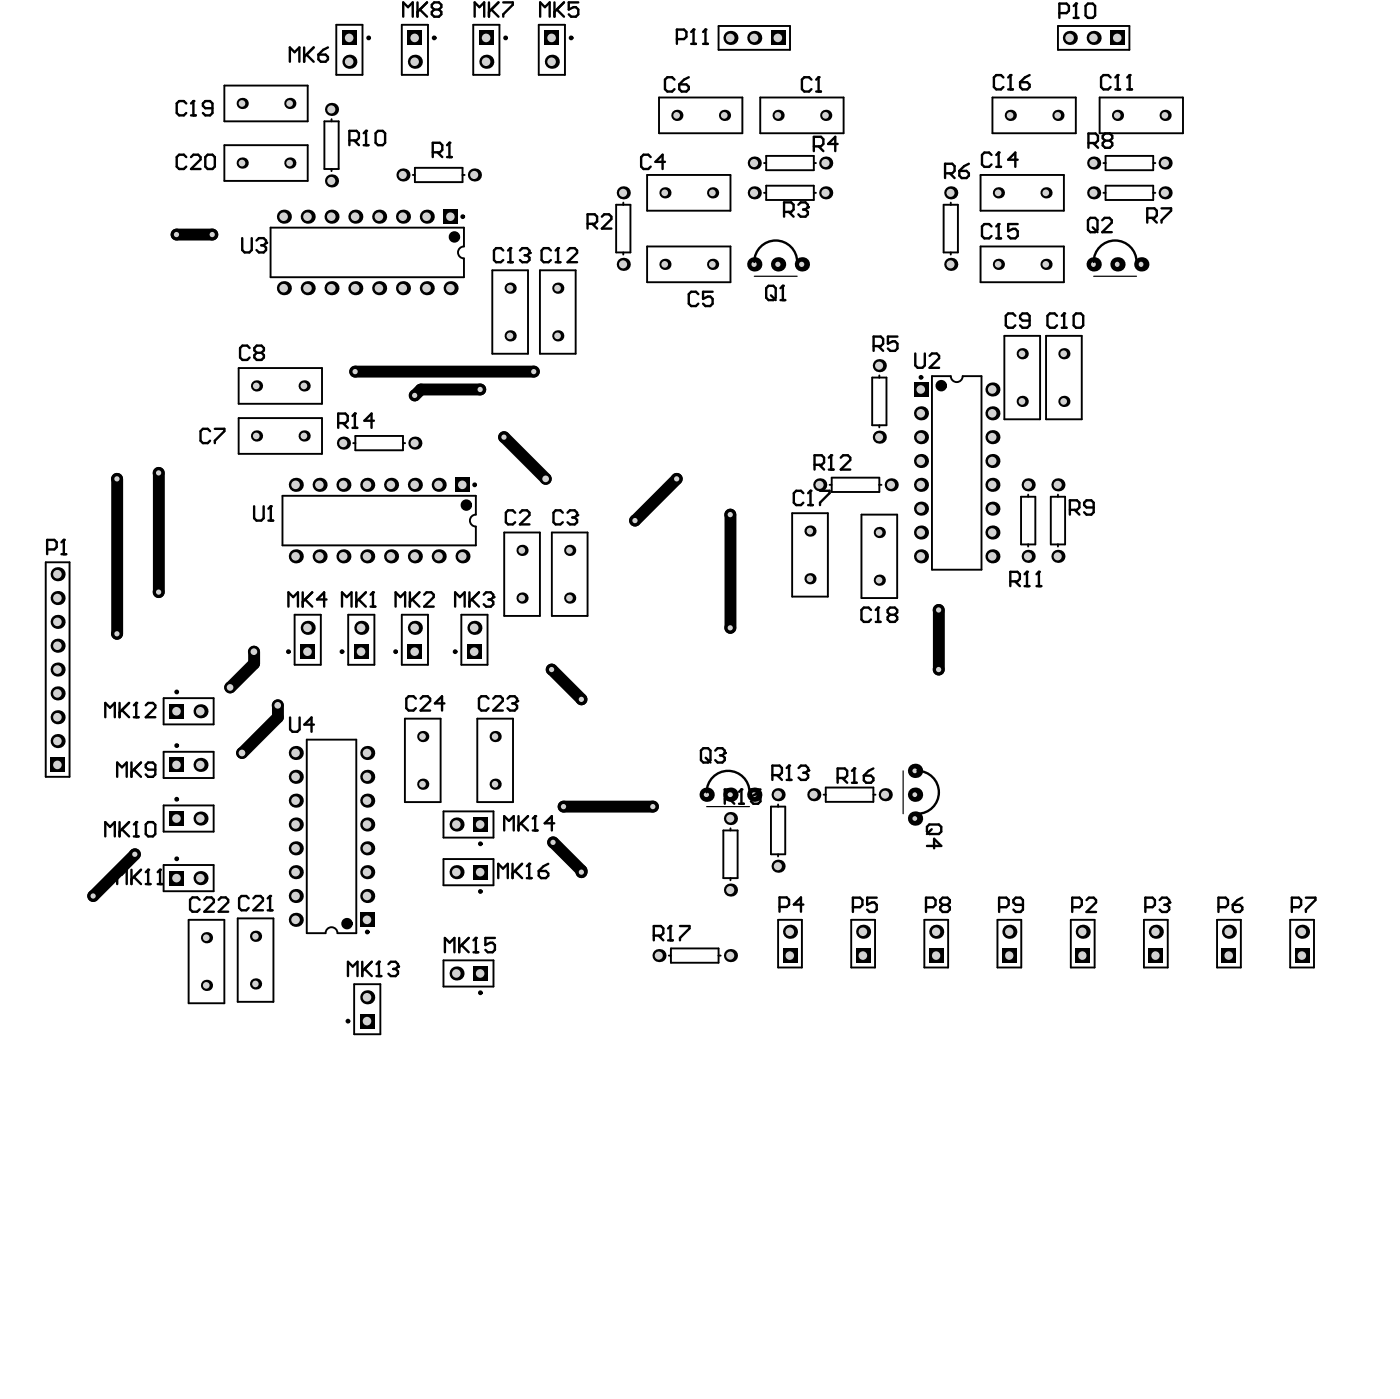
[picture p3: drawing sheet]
<svg xmlns="http://www.w3.org/2000/svg" width="248mm" height="247mm" viewBox="0 0 248 247" stroke-linecap="round" stroke-linejoin="round" font-family="sans-serif">
<g fill="none" stroke="#000" stroke-width="2.1">
<path d="M31.3 41.5h6.3M62.9 65.7h31.6M85 68.8h-10.6l-1 1.1M89.2 77.3l7.4 7.3M20.7 84.6v27.4M28.1 83.6v21.1M119.7 84.6l-7.3 7.4M129.2 91v20M45 115.2v2.1l-4.3 4.2M97.6 118.4l5.3 5.2M166.1 107.8v10.6M49.2 124.7v2.1l-6.4 6.3"/>
<path d="M23.9 151l-7.4 7.4M97.9 148.9l5 5v.3M99.7 142.6h15.8"/>
</g>
<circle cx="16.5" cy="158.4" r="1.05" fill="#000"/>
<circle cx="16.5" cy="158.4" r=".46" fill="#d2d2d2"/>
<circle cx="23.8" cy="151" r="1.05" fill="#000"/>
<circle cx="23.8" cy="151" r=".46" fill="#d2d2d2"/>
<circle cx="28.1" cy="83.6" r="1.05" fill="#000"/>
<circle cx="28.1" cy="83.6" r=".46" fill="#d2d2d2"/>
<circle cx="28.1" cy="104.7" r="1.05" fill="#000"/>
<circle cx="28.1" cy="104.7" r=".46" fill="#d2d2d2"/>
<circle cx="20.7" cy="112" r="1.05" fill="#000"/>
<circle cx="20.7" cy="112" r=".46" fill="#d2d2d2"/>
<circle cx="31.2" cy="41.5" r="1.05" fill="#000"/>
<circle cx="31.2" cy="41.5" r=".46" fill="#d2d2d2"/>
<circle cx="37.5" cy="41.5" r="1.05" fill="#000"/>
<circle cx="37.5" cy="41.5" r=".46" fill="#d2d2d2"/>
<circle cx="102.8" cy="154.2" r="1.05" fill="#000"/>
<circle cx="102.8" cy="154.2" r=".46" fill="#d2d2d2"/>
<circle cx="97.8" cy="148.9" r="1.05" fill="#000"/>
<circle cx="97.8" cy="148.9" r=".46" fill="#d2d2d2"/>
<circle cx="102.8" cy="123.6" r="1.05" fill="#000"/>
<circle cx="102.8" cy="123.6" r=".46" fill="#d2d2d2"/>
<circle cx="97.6" cy="118.4" r="1.05" fill="#000"/>
<circle cx="97.6" cy="118.4" r=".46" fill="#d2d2d2"/>
<circle cx="112.3" cy="92" r="1.05" fill="#000"/>
<circle cx="112.3" cy="92" r=".46" fill="#d2d2d2"/>
<circle cx="119.7" cy="84.6" r="1.05" fill="#000"/>
<circle cx="119.7" cy="84.6" r=".46" fill="#d2d2d2"/>
<circle cx="20.7" cy="84.6" r="1.05" fill="#000"/>
<circle cx="20.7" cy="84.6" r=".46" fill="#d2d2d2"/>
<circle cx="129.2" cy="91" r="1.05" fill="#000"/>
<circle cx="129.2" cy="91" r=".46" fill="#d2d2d2"/>
<circle cx="129.2" cy="111" r="1.05" fill="#000"/>
<circle cx="129.2" cy="111" r=".46" fill="#d2d2d2"/>
<circle cx="73.3" cy="69.9" r="1.05" fill="#000"/>
<circle cx="73.3" cy="69.9" r=".46" fill="#d2d2d2"/>
<circle cx="84.9" cy="68.8" r="1.05" fill="#000"/>
<circle cx="84.9" cy="68.8" r=".46" fill="#d2d2d2"/>
<circle cx="94.4" cy="65.7" r="1.05" fill="#000"/>
<circle cx="94.4" cy="65.7" r=".46" fill="#d2d2d2"/>
<circle cx="62.8" cy="65.7" r="1.05" fill="#000"/>
<circle cx="62.8" cy="65.7" r=".46" fill="#d2d2d2"/>
<circle cx="166" cy="107.8" r="1.05" fill="#000"/>
<circle cx="166" cy="107.8" r=".46" fill="#d2d2d2"/>
<circle cx="166" cy="118.4" r="1.05" fill="#000"/>
<circle cx="166" cy="118.4" r=".46" fill="#d2d2d2"/>
<circle cx="99.7" cy="142.6" r="1.05" fill="#000"/>
<circle cx="99.7" cy="142.6" r=".46" fill="#d2d2d2"/>
<circle cx="115.5" cy="142.6" r="1.05" fill="#000"/>
<circle cx="115.5" cy="142.6" r=".46" fill="#d2d2d2"/>
<circle cx="89.1" cy="77.3" r="1.05" fill="#000"/>
<circle cx="89.1" cy="77.3" r=".46" fill="#d2d2d2"/>
<circle cx="96.5" cy="84.6" r="1.05" fill="#000"/>
<circle cx="96.5" cy="84.6" r=".59" fill="#d2d2d2"/>
<circle cx="42.8" cy="133.1" r="1.05" fill="#000"/>
<circle cx="42.8" cy="133.1" r=".59" fill="#d2d2d2"/>
<circle cx="49.1" cy="124.7" r="1.05" fill="#000"/>
<circle cx="49.1" cy="124.7" r=".59" fill="#d2d2d2"/>
<circle cx="44.9" cy="115.2" r="1.05" fill="#000"/>
<circle cx="44.9" cy="115.2" r=".59" fill="#d2d2d2"/>
<circle cx="40.7" cy="121.5" r="1.05" fill="#000"/>
<circle cx="40.7" cy="121.5" r=".59" fill="#d2d2d2"/>
<circle cx="36.5" cy="165.8" r=".99" fill="#000"/>
<circle cx="36.5" cy="165.8" r=".59" fill="#d2d2d2"/>
<circle cx="56.5" cy="98.3" r="1.24" fill="#000"/>
<circle cx="56.5" cy="98.3" r=".76" fill="#d2d2d2"/>
<path d="M72.1 113.9h2.6v2.6h-2.6z" fill-rule="evenodd" fill="#000"/>
<circle cx="73.3" cy="115.2" r=".76" fill="#d2d2d2"/>
<circle cx="73.4" cy="98.3" r="1.24" fill="#000"/>
<circle cx="73.3" cy="98.3" r=".76" fill="#d2d2d2"/>
<circle cx="73.4" cy="78.3" r="1.16" fill="#000"/>
<circle cx="73.3" cy="78.3" r=".72" fill="#d2d2d2"/>
<circle cx="73.4" cy="10.9" r="1.24" fill="#000"/>
<circle cx="73.3" cy="10.9" r=".76" fill="#d2d2d2"/>
<circle cx="90.2" cy="50.9" r=".99" fill="#000"/>
<circle cx="90.2" cy="50.9" r=".59" fill="#d2d2d2"/>
<circle cx="110.3" cy="34.1" r="1.16" fill="#000"/>
<circle cx="110.2" cy="34.1" r=".72" fill="#d2d2d2"/>
<circle cx="117.6" cy="34.1" r=".99" fill="#000"/>
<circle cx="117.6" cy="34.1" r=".59" fill="#d2d2d2"/>
<circle cx="137.6" cy="20.4" r=".99" fill="#000"/>
<circle cx="137.6" cy="20.4" r=".59" fill="#d2d2d2"/>
<circle cx="180.8" cy="71" r=".99" fill="#000"/>
<circle cx="180.8" cy="71" r=".59" fill="#d2d2d2"/>
<circle cx="185" cy="34.1" r=".99" fill="#000"/>
<circle cx="185" cy="34.1" r=".59" fill="#d2d2d2"/>
<circle cx="188.2" cy="71" r=".99" fill="#000"/>
<circle cx="188.2" cy="71" r=".59" fill="#d2d2d2"/>
<path d="M190.3 167.7h2.5v2.5h-2.5z" fill-rule="evenodd" fill="#000"/>
<circle cx="191.5" cy="168.9" r=".75" fill="#d2d2d2"/>
<circle cx="197.7" cy="20.4" r=".99" fill="#000"/>
<circle cx="197.6" cy="20.4" r=".59" fill="#d2d2d2"/>
<circle cx="36.5" cy="174.2" r=".99" fill="#000"/>
<circle cx="36.5" cy="174.2" r=".59" fill="#d2d2d2"/>
<circle cx="42.8" cy="28.8" r=".99" fill="#000"/>
<circle cx="42.8" cy="28.8" r=".59" fill="#d2d2d2"/>
<circle cx="42.8" cy="18.3" r=".99" fill="#000"/>
<circle cx="42.8" cy="18.3" r=".59" fill="#d2d2d2"/>
<circle cx="56.5" cy="85.7" r="1.24" fill="#000"/>
<circle cx="56.5" cy="85.7" r=".76" fill="#d2d2d2"/>
<circle cx="73.4" cy="111" r="1.24" fill="#000"/>
<circle cx="73.3" cy="111" r=".76" fill="#d2d2d2"/>
<circle cx="73.4" cy="85.7" r="1.24" fill="#000"/>
<circle cx="73.3" cy="85.7" r=".76" fill="#d2d2d2"/>
<path d="M72.1 5.4h2.6v2.6h-2.6z" fill-rule="evenodd" fill="#000"/>
<circle cx="73.3" cy="6.7" r=".76" fill="#d2d2d2"/>
<circle cx="90.2" cy="59.4" r=".99" fill="#000"/>
<circle cx="90.2" cy="59.4" r=".59" fill="#d2d2d2"/>
<circle cx="100.8" cy="97.3" r=".99" fill="#000"/>
<circle cx="100.7" cy="97.3" r=".59" fill="#d2d2d2"/>
<circle cx="110.3" cy="46.7" r="1.16" fill="#000"/>
<circle cx="110.2" cy="46.7" r=".72" fill="#d2d2d2"/>
<circle cx="117.6" cy="46.7" r=".99" fill="#000"/>
<circle cx="117.6" cy="46.7" r=".59" fill="#d2d2d2"/>
<circle cx="137.6" cy="153.1" r="1.16" fill="#000"/>
<circle cx="137.6" cy="153.1" r=".72" fill="#d2d2d2"/>
<circle cx="137.6" cy="140.5" r="1.16" fill="#000"/>
<circle cx="137.6" cy="140.5" r=".72" fill="#d2d2d2"/>
<circle cx="137.6" cy="46.7" r="1.26" fill="#000"/>
<circle cx="137.6" cy="46.7" r=".46" fill="#d2d2d2"/>
<path d="M136.4 5.4h2.5v2.6h-2.5z" fill-rule="evenodd" fill="#000"/>
<circle cx="137.6" cy="6.7" r=".76" fill="#d2d2d2"/>
<circle cx="144" cy="140.5" r="1.16" fill="#000"/>
<circle cx="143.9" cy="140.5" r=".72" fill="#d2d2d2"/>
<circle cx="157.7" cy="85.7" r="1.16" fill="#000"/>
<circle cx="157.6" cy="85.7" r=".72" fill="#d2d2d2"/>
<circle cx="180.8" cy="62.5" r=".99" fill="#000"/>
<circle cx="180.8" cy="62.5" r=".59" fill="#d2d2d2"/>
<circle cx="185" cy="46.7" r=".99" fill="#000"/>
<circle cx="185" cy="46.7" r=".59" fill="#d2d2d2"/>
<circle cx="188.2" cy="62.5" r=".99" fill="#000"/>
<circle cx="188.2" cy="62.5" r=".59" fill="#d2d2d2"/>
<circle cx="191.5" cy="164.7" r="1.24" fill="#000"/>
<circle cx="191.5" cy="164.7" r=".75" fill="#d2d2d2"/>
<circle cx="100.8" cy="105.7" r=".99" fill="#000"/>
<circle cx="100.7" cy="105.7" r=".59" fill="#d2d2d2"/>
<path d="M30 133.9h2.5v2.6h-2.5z" fill-rule="evenodd" fill="#000"/>
<circle cx="31.2" cy="135.2" r=".76" fill="#d2d2d2"/>
<circle cx="45.2" cy="165.5" r=".99" fill="#000"/>
<circle cx="45.2" cy="165.5" r=".58" fill="#d2d2d2"/>
<circle cx="45.4" cy="68.2" r=".99" fill="#000"/>
<circle cx="45.3" cy="68.2" r=".59" fill="#d2d2d2"/>
<circle cx="52.3" cy="162.6" r="1.24" fill="#000"/>
<circle cx="52.3" cy="162.6" r=".76" fill="#d2d2d2"/>
<circle cx="52.3" cy="145.7" r="1.24" fill="#000"/>
<circle cx="52.3" cy="145.7" r=".76" fill="#d2d2d2"/>
<path d="M53.2 113.9h2.5v2.6h-2.5z" fill-rule="evenodd" fill="#000"/>
<circle cx="54.4" cy="115.2" r=".76" fill="#d2d2d2"/>
<circle cx="60.8" cy="98.3" r="1.24" fill="#000"/>
<circle cx="60.7" cy="98.3" r=".76" fill="#d2d2d2"/>
<circle cx="52.3" cy="98.3" r="1.24" fill="#000"/>
<circle cx="52.3" cy="98.3" r=".76" fill="#d2d2d2"/>
<circle cx="60.8" cy="78.3" r="1.16" fill="#000"/>
<circle cx="60.7" cy="78.3" r=".72" fill="#d2d2d2"/>
<circle cx="53.8" cy="68.2" r=".99" fill="#000"/>
<circle cx="53.8" cy="68.2" r=".59" fill="#d2d2d2"/>
<circle cx="58.6" cy="50.9" r="1.24" fill="#000"/>
<circle cx="58.6" cy="50.9" r=".76" fill="#d2d2d2"/>
<circle cx="54.4" cy="50.9" r="1.24" fill="#000"/>
<circle cx="54.4" cy="50.9" r=".76" fill="#d2d2d2"/>
<circle cx="61.8" cy="10.9" r="1.24" fill="#000"/>
<circle cx="61.8" cy="10.9" r=".76" fill="#d2d2d2"/>
<path d="M63.7 161.3h2.5v2.6h-2.5z" fill-rule="evenodd" fill="#000"/>
<circle cx="64.9" cy="162.6" r=".76" fill="#d2d2d2"/>
<circle cx="65" cy="145.7" r="1.24" fill="#000"/>
<circle cx="64.9" cy="145.7" r=".76" fill="#d2d2d2"/>
<circle cx="74.8" cy="138.6" r=".99" fill="#000"/>
<circle cx="74.7" cy="138.6" r=".59" fill="#d2d2d2"/>
<circle cx="69.2" cy="98.3" r="1.24" fill="#000"/>
<circle cx="69.1" cy="98.3" r=".76" fill="#d2d2d2"/>
<circle cx="65" cy="98.3" r="1.24" fill="#000"/>
<circle cx="64.9" cy="98.3" r=".76" fill="#d2d2d2"/>
<circle cx="71.3" cy="50.9" r="1.24" fill="#000"/>
<circle cx="71.2" cy="50.9" r=".76" fill="#d2d2d2"/>
<circle cx="67.1" cy="50.9" r="1.24" fill="#000"/>
<circle cx="67" cy="50.9" r=".76" fill="#d2d2d2"/>
<circle cx="71.3" cy="30.9" r="1.16" fill="#000"/>
<circle cx="71.2" cy="30.9" r=".72" fill="#d2d2d2"/>
<circle cx="80.8" cy="145.7" r="1.24" fill="#000"/>
<circle cx="80.7" cy="145.7" r=".76" fill="#d2d2d2"/>
<path d="M83.7 144.5h2.5v2.5h-2.5z" fill-rule="evenodd" fill="#000"/>
<circle cx="84.9" cy="145.7" r=".76" fill="#d2d2d2"/>
<circle cx="87.6" cy="138.6" r=".99" fill="#000"/>
<circle cx="87.6" cy="138.6" r=".58" fill="#d2d2d2"/>
<path d="M82.7 113.9h2.5v2.6h-2.5z" fill-rule="evenodd" fill="#000"/>
<circle cx="83.9" cy="115.2" r=".76" fill="#d2d2d2"/>
<circle cx="81.8" cy="98.3" r="1.24" fill="#000"/>
<circle cx="81.8" cy="98.3" r=".76" fill="#d2d2d2"/>
<circle cx="79.7" cy="50.9" r="1.24" fill="#000"/>
<circle cx="79.7" cy="50.9" r=".76" fill="#d2d2d2"/>
<circle cx="83.9" cy="30.9" r="1.16" fill="#000"/>
<circle cx="83.9" cy="30.9" r=".72" fill="#d2d2d2"/>
<circle cx="86" cy="10.9" r="1.24" fill="#000"/>
<circle cx="86" cy="10.9" r=".76" fill="#d2d2d2"/>
<circle cx="98.7" cy="50.9" r=".99" fill="#000"/>
<circle cx="98.6" cy="50.9" r=".59" fill="#d2d2d2"/>
<circle cx="97.6" cy="10.9" r="1.24" fill="#000"/>
<circle cx="97.6" cy="10.9" r=".76" fill="#d2d2d2"/>
<circle cx="129.2" cy="168.9" r="1.16" fill="#000"/>
<circle cx="129.2" cy="168.9" r=".72" fill="#d2d2d2"/>
<circle cx="126.1" cy="34.1" r=".99" fill="#000"/>
<circle cx="126" cy="34.1" r=".59" fill="#d2d2d2"/>
<circle cx="128.2" cy="20.4" r=".99" fill="#000"/>
<circle cx="128.1" cy="20.4" r=".59" fill="#d2d2d2"/>
<circle cx="119.7" cy="20.4" r=".99" fill="#000"/>
<circle cx="119.7" cy="20.4" r=".59" fill="#d2d2d2"/>
<path d="M138.5 167.7h2.5v2.5h-2.5z" fill-rule="evenodd" fill="#000"/>
<circle cx="139.7" cy="168.9" r=".76" fill="#d2d2d2"/>
<circle cx="133.4" cy="34.1" r="1.16" fill="#000"/>
<circle cx="133.4" cy="34.1" r=".72" fill="#d2d2d2"/>
<path d="M151.4 167.7h2.5v2.4h-2.5z" fill-rule="evenodd" fill="#000"/>
<circle cx="152.6" cy="168.9" r=".76" fill="#d2d2d2"/>
<circle cx="155.5" cy="64.6" r="1.16" fill="#000"/>
<circle cx="155.5" cy="64.6" r=".72" fill="#d2d2d2"/>
<circle cx="146.1" cy="34.1" r="1.16" fill="#000"/>
<circle cx="146" cy="34.1" r=".72" fill="#d2d2d2"/>
<circle cx="146.1" cy="20.4" r=".99" fill="#000"/>
<circle cx="146" cy="20.4" r=".59" fill="#d2d2d2"/>
<path d="M164.4 167.7h2.5v2.4h-2.5z" fill-rule="evenodd" fill="#000"/>
<circle cx="165.6" cy="168.9" r=".75" fill="#d2d2d2"/>
<circle cx="162.9" cy="98.3" r="1.24" fill="#000"/>
<circle cx="162.9" cy="98.3" r=".76" fill="#d2d2d2"/>
<circle cx="162.9" cy="81.5" r="1.24" fill="#000"/>
<circle cx="162.9" cy="81.5" r=".76" fill="#d2d2d2"/>
<circle cx="168.2" cy="34.1" r="1.16" fill="#000"/>
<circle cx="168.1" cy="34.1" r=".72" fill="#d2d2d2"/>
<path d="M177.3 167.7h2.5v2.4h-2.5z" fill-rule="evenodd" fill="#000"/>
<circle cx="178.5" cy="168.9" r=".75" fill="#d2d2d2"/>
<circle cx="175.6" cy="98.3" r="1.24" fill="#000"/>
<circle cx="175.5" cy="98.3" r=".76" fill="#d2d2d2"/>
<circle cx="181.9" cy="98.3" r="1.16" fill="#000"/>
<circle cx="181.8" cy="98.3" r=".72" fill="#d2d2d2"/>
<circle cx="175.6" cy="81.5" r="1.24" fill="#000"/>
<circle cx="175.5" cy="81.5" r=".76" fill="#d2d2d2"/>
<circle cx="176.6" cy="34.1" r=".99" fill="#000"/>
<circle cx="176.6" cy="34.1" r=".59" fill="#d2d2d2"/>
<circle cx="178.7" cy="20.4" r=".99" fill="#000"/>
<circle cx="178.7" cy="20.4" r=".59" fill="#d2d2d2"/>
<circle cx="187.1" cy="98.3" r="1.16" fill="#000"/>
<circle cx="187.1" cy="98.3" r=".72" fill="#d2d2d2"/>
<circle cx="193.5" cy="34.1" r="1.16" fill="#000"/>
<circle cx="193.4" cy="34.1" r=".72" fill="#d2d2d2"/>
<circle cx="187.1" cy="20.4" r=".99" fill="#000"/>
<circle cx="187.1" cy="20.4" r=".59" fill="#d2d2d2"/>
<path d="M203.2 167.7h2.5v2.5h-2.5z" fill-rule="evenodd" fill="#000"/>
<circle cx="204.4" cy="168.9" r=".75" fill="#d2d2d2"/>
<circle cx="206.1" cy="34.1" r="1.16" fill="#000"/>
<circle cx="206.1" cy="34.1" r=".72" fill="#d2d2d2"/>
<circle cx="206.1" cy="20.4" r=".99" fill="#000"/>
<circle cx="206.1" cy="20.4" r=".59" fill="#d2d2d2"/>
<path d="M216.1 167.7h2.6v2.5h-2.6z" fill-rule="evenodd" fill="#000"/>
<circle cx="217.4" cy="168.9" r=".76" fill="#d2d2d2"/>
<path d="M229.1 167.7h2.5v2.5h-2.5z" fill-rule="evenodd" fill="#000"/>
<circle cx="230.3" cy="168.9" r=".76" fill="#d2d2d2"/>
<path d="M30 154h2.5v2.5h-2.5z" fill-rule="evenodd" fill="#000"/>
<circle cx="31.2" cy="155.2" r=".76" fill="#d2d2d2"/>
<path d="M30 124.5h2.5v2.5h-2.5z" fill-rule="evenodd" fill="#000"/>
<circle cx="31.2" cy="125.7" r=".76" fill="#d2d2d2"/>
<circle cx="45.2" cy="173.9" r=".99" fill="#000"/>
<circle cx="45.2" cy="173.9" r=".58" fill="#d2d2d2"/>
<circle cx="52.3" cy="154.2" r="1.24" fill="#000"/>
<circle cx="52.3" cy="154.2" r=".76" fill="#d2d2d2"/>
<circle cx="52.3" cy="150" r="1.24" fill="#000"/>
<circle cx="52.3" cy="150" r=".76" fill="#d2d2d2"/>
<circle cx="52.3" cy="141.5" r="1.24" fill="#000"/>
<circle cx="52.3" cy="141.5" r=".76" fill="#d2d2d2"/>
<circle cx="52.3" cy="137.3" r="1.24" fill="#000"/>
<circle cx="52.3" cy="137.3" r=".76" fill="#d2d2d2"/>
<circle cx="54.4" cy="111" r="1.24" fill="#000"/>
<circle cx="54.4" cy="111" r=".76" fill="#d2d2d2"/>
<circle cx="60.8" cy="85.7" r="1.24" fill="#000"/>
<circle cx="60.7" cy="85.7" r=".76" fill="#d2d2d2"/>
<circle cx="52.3" cy="85.7" r="1.24" fill="#000"/>
<circle cx="52.3" cy="85.7" r=".76" fill="#d2d2d2"/>
<circle cx="51.3" cy="28.8" r=".99" fill="#000"/>
<circle cx="51.2" cy="28.8" r=".59" fill="#d2d2d2"/>
<circle cx="58.6" cy="32" r="1.16" fill="#000"/>
<circle cx="58.6" cy="32" r=".72" fill="#d2d2d2"/>
<circle cx="51.3" cy="18.3" r=".99" fill="#000"/>
<circle cx="51.2" cy="18.3" r=".59" fill="#d2d2d2"/>
<circle cx="58.6" cy="19.3" r="1.16" fill="#000"/>
<circle cx="58.6" cy="19.3" r=".72" fill="#d2d2d2"/>
<path d="M60.5 5.4h2.6v2.6h-2.6z" fill-rule="evenodd" fill="#000"/>
<circle cx="61.8" cy="6.7" r=".76" fill="#d2d2d2"/>
<circle cx="65" cy="176.3" r="1.24" fill="#000"/>
<circle cx="64.9" cy="176.3" r=".76" fill="#d2d2d2"/>
<path d="M63.7 179.2h2.5v2.6h-2.5z" fill-rule="evenodd" fill="#000"/>
<circle cx="64.9" cy="180.5" r=".76" fill="#d2d2d2"/>
<circle cx="65" cy="154.2" r="1.24" fill="#000"/>
<circle cx="64.9" cy="154.2" r=".76" fill="#d2d2d2"/>
<circle cx="65" cy="150" r="1.24" fill="#000"/>
<circle cx="64.9" cy="150" r=".76" fill="#d2d2d2"/>
<circle cx="65" cy="141.5" r="1.24" fill="#000"/>
<circle cx="64.9" cy="141.5" r=".76" fill="#d2d2d2"/>
<circle cx="65" cy="137.3" r="1.24" fill="#000"/>
<circle cx="64.9" cy="137.3" r=".76" fill="#d2d2d2"/>
<circle cx="74.8" cy="130.2" r=".99" fill="#000"/>
<circle cx="74.7" cy="130.2" r=".59" fill="#d2d2d2"/>
<circle cx="69.2" cy="85.7" r="1.24" fill="#000"/>
<circle cx="69.1" cy="85.7" r=".76" fill="#d2d2d2"/>
<circle cx="65" cy="85.7" r="1.24" fill="#000"/>
<circle cx="64.9" cy="85.7" r=".76" fill="#d2d2d2"/>
<circle cx="80.8" cy="154.2" r="1.24" fill="#000"/>
<circle cx="80.7" cy="154.2" r=".76" fill="#d2d2d2"/>
<path d="M83.7 152.9h2.5v2.5h-2.5z" fill-rule="evenodd" fill="#000"/>
<circle cx="84.9" cy="154.2" r=".76" fill="#d2d2d2"/>
<circle cx="87.6" cy="130.2" r=".99" fill="#000"/>
<circle cx="87.6" cy="130.2" r=".58" fill="#d2d2d2"/>
<circle cx="83.9" cy="111" r="1.24" fill="#000"/>
<circle cx="83.9" cy="111" r=".76" fill="#d2d2d2"/>
<path d="M80.6 84.4h2.5v2.6h-2.5z" fill-rule="evenodd" fill="#000"/>
<circle cx="81.8" cy="85.7" r=".76" fill="#d2d2d2"/>
<path d="M84.8 5.4h2.5v2.6h-2.5z" fill-rule="evenodd" fill="#000"/>
<circle cx="86" cy="6.7" r=".76" fill="#d2d2d2"/>
<circle cx="92.4" cy="97.3" r=".99" fill="#000"/>
<circle cx="92.3" cy="97.3" r=".59" fill="#d2d2d2"/>
<circle cx="98.7" cy="59.4" r=".99" fill="#000"/>
<circle cx="98.6" cy="59.4" r=".59" fill="#d2d2d2"/>
<path d="M96.4 5.4h2.5v2.6h-2.5z" fill-rule="evenodd" fill="#000"/>
<circle cx="97.6" cy="6.7" r=".76" fill="#d2d2d2"/>
<circle cx="129.2" cy="157.3" r="1.16" fill="#000"/>
<circle cx="129.2" cy="157.3" r=".72" fill="#d2d2d2"/>
<circle cx="125" cy="140.5" r="1.26" fill="#000"/>
<circle cx="125" cy="140.5" r=".44" fill="#d2d2d2"/>
<circle cx="129.2" cy="140.5" r="1.26" fill="#000"/>
<circle cx="129.2" cy="140.5" r=".44" fill="#d2d2d2"/>
<circle cx="126.1" cy="46.7" r=".99" fill="#000"/>
<circle cx="126" cy="46.7" r=".59" fill="#d2d2d2"/>
<circle cx="129.2" cy="6.7" r="1.24" fill="#000"/>
<circle cx="129.2" cy="6.7" r=".76" fill="#d2d2d2"/>
<circle cx="139.7" cy="164.7" r="1.24" fill="#000"/>
<circle cx="139.7" cy="164.7" r=".76" fill="#d2d2d2"/>
<circle cx="133.4" cy="140.5" r="1.26" fill="#000"/>
<circle cx="133.4" cy="140.5" r=".44" fill="#d2d2d2"/>
<circle cx="133.4" cy="46.7" r="1.26" fill="#000"/>
<circle cx="133.4" cy="46.7" r=".46" fill="#d2d2d2"/>
<circle cx="141.9" cy="46.7" r="1.26" fill="#000"/>
<circle cx="141.8" cy="46.7" r=".46" fill="#d2d2d2"/>
<circle cx="133.4" cy="28.8" r="1.16" fill="#000"/>
<circle cx="133.4" cy="28.8" r=".72" fill="#d2d2d2"/>
<circle cx="133.4" cy="6.7" r="1.24" fill="#000"/>
<circle cx="133.4" cy="6.7" r=".76" fill="#d2d2d2"/>
<circle cx="152.7" cy="164.7" r="1.24" fill="#000"/>
<circle cx="152.6" cy="164.7" r=".76" fill="#d2d2d2"/>
<circle cx="155.5" cy="102.6" r=".99" fill="#000"/>
<circle cx="155.5" cy="102.6" r=".59" fill="#d2d2d2"/>
<circle cx="155.5" cy="94.1" r=".99" fill="#000"/>
<circle cx="155.5" cy="94.1" r=".59" fill="#d2d2d2"/>
<circle cx="146.1" cy="28.8" r="1.16" fill="#000"/>
<circle cx="146" cy="28.8" r=".72" fill="#d2d2d2"/>
<circle cx="165.6" cy="164.7" r="1.24" fill="#000"/>
<circle cx="165.6" cy="164.7" r=".75" fill="#d2d2d2"/>
<circle cx="161.9" cy="136.3" r="1.26" fill="#000"/>
<circle cx="161.8" cy="136.3" r=".42" fill="#d2d2d2"/>
<circle cx="161.9" cy="140.5" r="1.26" fill="#000"/>
<circle cx="161.8" cy="140.5" r=".42" fill="#d2d2d2"/>
<circle cx="162.9" cy="94.1" r="1.24" fill="#000"/>
<circle cx="162.9" cy="94.1" r=".76" fill="#d2d2d2"/>
<circle cx="162.9" cy="85.7" r="1.24" fill="#000"/>
<circle cx="162.9" cy="85.7" r=".76" fill="#d2d2d2"/>
<circle cx="162.9" cy="89.9" r="1.24" fill="#000"/>
<circle cx="162.9" cy="89.9" r=".76" fill="#d2d2d2"/>
<path d="M161.7 67.6h2.5v2.5h-2.5z" fill-rule="evenodd" fill="#000"/>
<circle cx="162.9" cy="68.8" r=".76" fill="#d2d2d2"/>
<circle cx="162.9" cy="73.1" r="1.24" fill="#000"/>
<circle cx="162.9" cy="73.1" r=".76" fill="#d2d2d2"/>
<circle cx="168.2" cy="46.7" r="1.16" fill="#000"/>
<circle cx="168.1" cy="46.7" r=".72" fill="#d2d2d2"/>
<circle cx="178.5" cy="164.7" r="1.24" fill="#000"/>
<circle cx="178.5" cy="164.7" r=".75" fill="#d2d2d2"/>
<circle cx="175.6" cy="94.1" r="1.24" fill="#000"/>
<circle cx="175.5" cy="94.1" r=".76" fill="#d2d2d2"/>
<circle cx="175.6" cy="85.7" r="1.24" fill="#000"/>
<circle cx="175.5" cy="85.7" r=".76" fill="#d2d2d2"/>
<circle cx="175.6" cy="89.9" r="1.24" fill="#000"/>
<circle cx="175.5" cy="89.9" r=".76" fill="#d2d2d2"/>
<circle cx="181.9" cy="85.7" r="1.16" fill="#000"/>
<circle cx="181.8" cy="85.7" r=".72" fill="#d2d2d2"/>
<circle cx="175.6" cy="68.8" r="1.24" fill="#000"/>
<circle cx="175.5" cy="68.8" r=".76" fill="#d2d2d2"/>
<circle cx="175.6" cy="73.1" r="1.24" fill="#000"/>
<circle cx="175.5" cy="73.1" r=".76" fill="#d2d2d2"/>
<circle cx="176.6" cy="46.7" r=".99" fill="#000"/>
<circle cx="176.6" cy="46.7" r=".59" fill="#d2d2d2"/>
<circle cx="187.1" cy="85.7" r="1.16" fill="#000"/>
<circle cx="187.1" cy="85.7" r=".72" fill="#d2d2d2"/>
<circle cx="193.5" cy="46.7" r="1.26" fill="#000"/>
<circle cx="193.4" cy="46.7" r=".44" fill="#d2d2d2"/>
<circle cx="193.5" cy="28.8" r="1.16" fill="#000"/>
<circle cx="193.4" cy="28.8" r=".72" fill="#d2d2d2"/>
<circle cx="189.3" cy="6.7" r="1.24" fill="#000"/>
<circle cx="189.2" cy="6.7" r=".76" fill="#d2d2d2"/>
<circle cx="193.5" cy="6.7" r="1.24" fill="#000"/>
<circle cx="193.4" cy="6.7" r=".76" fill="#d2d2d2"/>
<circle cx="204.5" cy="164.7" r="1.24" fill="#000"/>
<circle cx="204.4" cy="164.7" r=".75" fill="#d2d2d2"/>
<circle cx="201.9" cy="46.7" r="1.26" fill="#000"/>
<circle cx="201.8" cy="46.7" r=".44" fill="#d2d2d2"/>
<circle cx="206.1" cy="28.8" r="1.16" fill="#000"/>
<circle cx="206.1" cy="28.8" r=".72" fill="#d2d2d2"/>
<circle cx="217.4" cy="164.7" r="1.24" fill="#000"/>
<circle cx="217.4" cy="164.7" r=".76" fill="#d2d2d2"/>
<circle cx="230.3" cy="164.7" r="1.24" fill="#000"/>
<circle cx="230.3" cy="164.7" r=".76" fill="#d2d2d2"/>
<path d="M30 143.4h2.5v2.6h-2.5z" fill-rule="evenodd" fill="#000"/>
<circle cx="31.2" cy="144.7" r=".76" fill="#d2d2d2"/>
<circle cx="45.4" cy="77.1" r=".99" fill="#000"/>
<circle cx="45.3" cy="77.1" r=".59" fill="#d2d2d2"/>
<circle cx="52.3" cy="158.4" r="1.24" fill="#000"/>
<circle cx="52.3" cy="158.4" r=".76" fill="#d2d2d2"/>
<circle cx="52.3" cy="133.1" r="1.24" fill="#000"/>
<circle cx="52.3" cy="133.1" r=".76" fill="#d2d2d2"/>
<circle cx="53.8" cy="77.1" r=".99" fill="#000"/>
<circle cx="53.8" cy="77.1" r=".59" fill="#d2d2d2"/>
<circle cx="58.6" cy="38.3" r="1.24" fill="#000"/>
<circle cx="58.6" cy="38.3" r=".76" fill="#d2d2d2"/>
<circle cx="54.4" cy="38.3" r="1.24" fill="#000"/>
<circle cx="54.4" cy="38.3" r=".76" fill="#d2d2d2"/>
<circle cx="65" cy="158.4" r="1.24" fill="#000"/>
<circle cx="64.9" cy="158.4" r=".76" fill="#d2d2d2"/>
<circle cx="65" cy="133.1" r="1.24" fill="#000"/>
<circle cx="64.9" cy="133.1" r=".76" fill="#d2d2d2"/>
<circle cx="71.3" cy="38.3" r="1.24" fill="#000"/>
<circle cx="71.2" cy="38.3" r=".76" fill="#d2d2d2"/>
<circle cx="67.1" cy="38.3" r="1.24" fill="#000"/>
<circle cx="67" cy="38.3" r=".76" fill="#d2d2d2"/>
<circle cx="80.8" cy="172.1" r="1.24" fill="#000"/>
<circle cx="80.7" cy="172.1" r=".76" fill="#d2d2d2"/>
<path d="M83.7 170.8h2.5v2.5h-2.5z" fill-rule="evenodd" fill="#000"/>
<circle cx="84.9" cy="172.1" r=".76" fill="#d2d2d2"/>
<path d="M78.4 37h2.6v2.6h-2.6z" fill-rule="evenodd" fill="#000"/>
<circle cx="79.7" cy="38.3" r=".76" fill="#d2d2d2"/>
<circle cx="92.4" cy="105.7" r=".99" fill="#000"/>
<circle cx="92.3" cy="105.7" r=".59" fill="#d2d2d2"/>
<circle cx="129.2" cy="144.7" r="1.16" fill="#000"/>
<circle cx="129.2" cy="144.7" r=".72" fill="#d2d2d2"/>
<circle cx="155.5" cy="77.3" r="1.16" fill="#000"/>
<circle cx="155.5" cy="77.3" r=".72" fill="#d2d2d2"/>
<circle cx="161.9" cy="144.7" r="1.26" fill="#000"/>
<circle cx="161.8" cy="144.7" r=".42" fill="#d2d2d2"/>
<circle cx="162.9" cy="77.3" r="1.24" fill="#000"/>
<circle cx="162.9" cy="77.3" r=".76" fill="#d2d2d2"/>
<circle cx="175.6" cy="77.3" r="1.24" fill="#000"/>
<circle cx="175.5" cy="77.3" r=".76" fill="#d2d2d2"/>
<path d="M8.9 133.9h2.6v2.6h-2.6z" fill-rule="evenodd" fill="#000"/>
<circle cx="10.2" cy="135.2" r=".76" fill="#d2d2d2"/>
<circle cx="10.2" cy="118.4" r="1.24" fill="#000"/>
<circle cx="10.2" cy="118.4" r=".76" fill="#d2d2d2"/>
<circle cx="10.2" cy="101.5" r="1.24" fill="#000"/>
<circle cx="10.2" cy="101.5" r=".76" fill="#d2d2d2"/>
<circle cx="35.5" cy="135.2" r="1.24" fill="#000"/>
<circle cx="35.4" cy="135.2" r=".76" fill="#d2d2d2"/>
<path d="M62.6 113.9h2.6v2.6h-2.6z" fill-rule="evenodd" fill="#000"/>
<circle cx="63.9" cy="115.2" r=".76" fill="#d2d2d2"/>
<circle cx="77.6" cy="98.3" r="1.24" fill="#000"/>
<circle cx="77.6" cy="98.3" r=".76" fill="#d2d2d2"/>
<circle cx="75.5" cy="50.9" r="1.24" fill="#000"/>
<circle cx="75.5" cy="50.9" r=".76" fill="#d2d2d2"/>
<circle cx="62.9" cy="50.9" r="1.24" fill="#000"/>
<circle cx="62.8" cy="50.9" r=".76" fill="#d2d2d2"/>
<circle cx="50.2" cy="50.9" r="1.24" fill="#000"/>
<circle cx="50.2" cy="50.9" r=".76" fill="#d2d2d2"/>
<circle cx="116.6" cy="168.9" r="1.16" fill="#000"/>
<circle cx="116.5" cy="168.9" r=".72" fill="#d2d2d2"/>
<circle cx="10.2" cy="122.6" r="1.24" fill="#000"/>
<circle cx="10.2" cy="122.6" r=".76" fill="#d2d2d2"/>
<circle cx="10.2" cy="126.8" r="1.24" fill="#000"/>
<circle cx="10.2" cy="126.8" r=".76" fill="#d2d2d2"/>
<circle cx="10.2" cy="109.9" r="1.24" fill="#000"/>
<circle cx="10.2" cy="109.9" r=".76" fill="#d2d2d2"/>
<circle cx="10.2" cy="114.1" r="1.24" fill="#000"/>
<circle cx="10.2" cy="114.1" r=".76" fill="#d2d2d2"/>
<circle cx="35.5" cy="155.2" r="1.24" fill="#000"/>
<circle cx="35.4" cy="155.2" r=".76" fill="#d2d2d2"/>
<circle cx="35.5" cy="125.7" r="1.24" fill="#000"/>
<circle cx="35.4" cy="125.7" r=".76" fill="#d2d2d2"/>
<circle cx="63.9" cy="111" r="1.24" fill="#000"/>
<circle cx="63.9" cy="111" r=".76" fill="#d2d2d2"/>
<circle cx="77.6" cy="85.7" r="1.24" fill="#000"/>
<circle cx="77.6" cy="85.7" r=".76" fill="#d2d2d2"/>
<circle cx="156.6" cy="140.5" r="1.16" fill="#000"/>
<circle cx="156.6" cy="140.5" r=".72" fill="#d2d2d2"/>
<circle cx="143.3" cy="102.3" r=".99" fill="#000"/>
<circle cx="143.3" cy="102.3" r=".58" fill="#d2d2d2"/>
<circle cx="143.3" cy="93.9" r=".99" fill="#000"/>
<circle cx="143.3" cy="93.9" r=".58" fill="#d2d2d2"/>
<circle cx="145" cy="85.7" r="1.16" fill="#000"/>
<circle cx="145" cy="85.7" r=".72" fill="#d2d2d2"/>
<circle cx="197.7" cy="46.7" r="1.26" fill="#000"/>
<circle cx="197.6" cy="46.7" r=".44" fill="#d2d2d2"/>
<path d="M196.4 5.4h2.5v2.6h-2.5z" fill-rule="evenodd" fill="#000"/>
<circle cx="197.6" cy="6.7" r=".76" fill="#d2d2d2"/>
<circle cx="10.2" cy="131" r="1.24" fill="#000"/>
<circle cx="10.2" cy="131" r=".76" fill="#d2d2d2"/>
<circle cx="10.2" cy="105.7" r="1.24" fill="#000"/>
<circle cx="10.2" cy="105.7" r=".76" fill="#d2d2d2"/>
<circle cx="35.5" cy="144.7" r="1.24" fill="#000"/>
<circle cx="35.4" cy="144.7" r=".76" fill="#d2d2d2"/>
<circle cx="75.5" cy="38.3" r="1.24" fill="#000"/>
<circle cx="75.5" cy="38.3" r=".76" fill="#d2d2d2"/>
<circle cx="62.9" cy="38.3" r="1.24" fill="#000"/>
<circle cx="62.8" cy="38.3" r=".76" fill="#d2d2d2"/>
<circle cx="50.2" cy="38.3" r="1.24" fill="#000"/>
<circle cx="50.2" cy="38.3" r=".76" fill="#d2d2d2"/>
<g fill="none" stroke="#000" stroke-width=".34">
<path d="M39.7 15.1h14.7v6.3h-14.7zM59.5 4.4h4.6v8.8h-4.6zM71.1 4.4h4.6v8.8h-4.6zM83.7 4.4h4.6v8.8h-4.6zM95.3 4.4h4.6v8.8h-4.6zM116.6 17.2h14.7v6.4h-14.7zM127.1 4.6h12.6v4.2h-12.6zM134.5 17.2h14.7v6.4h-14.7zM175.6 17.2h14.7v6.4h-14.7zM187.1 4.6h12.7v4.2h-12.7zM194.5 17.2h14.8v6.4h-14.8zM39.7 25.7h14.7v6.3h-14.7z"/>
<path d="M57.4 21.4h2.5v8.5h-2.5zM58.6 21.1v.3M58.6 29.9v.4M73 30.9h.4M73.4 29.7h8.4v2.5h-8.4zM81.8 30.9h.4M109 36.2h2.5v8.4h-2.5zM110.3 35.8v.4M114.5 30.9h14.7v6.3h-14.7zM135.2 34.1h.3M135.2 28.8h.3M135.5 27.6h8.5v2.5h-8.5z"/>
<path d="M135.5 32.8h8.5v2.6h-8.5zM144 34.1h.3M144 28.8h.3M166.9 36.2h2.5v8.4h-2.5zM168.2 35.8v.4M173.5 30.9h14.7v6.3h-14.7zM195.2 34.1h.4M195.2 28.8h.4M195.6 27.6h8.4v2.5h-8.4zM195.6 32.8h8.4v2.6h-8.4zM204 34.1h.4M204 28.8h.4"/>
<path d="M47.9 40.2h34.2v3.4a1.05 1.05 0 0 0-1.1 1 1.05 1.05 0 0 0 1.1 1.1v3.3h-34.2zM87.1 47.8h6.3v14.7h-6.3zM95.5 47.8h6.3v14.7h-6.3zM110.3 44.6v.4M114.5 43.6h14.7v6.3h-14.7zM168.2 44.6v.4M173.5 43.6h14.7v6.3h-14.7zM177.7 59.4h6.3v14.7h-6.3zM185 59.4h6.4v14.7h-6.4zM42.2 65.1h14.8v6.3h-14.8zM42.2 73.9h14.8v6.3h-14.8zM62.5 78.3h.4"/>
<path d="M62.9 77.1h8.4v2.5h-8.4zM71.3 78.3h.4M154.3 66.7h2.5v8.5h-2.5zM155.5 66.4v.3M155.5 75.2v.3M164.9 66.5h3.3a1.05 1.05 0 0 0 1 1 1.05 1.05 0 0 0 1.1-1h3.3v34.2h-8.7zM8.1 99.4h4.2v37.9h-4.2zM50 87.6h34.2v3.4a1.05 1.05 0 0 0-1.1 1 1.05 1.05 0 0 0 1.1 1.1v3.3h-34.2zM89.2 94.1h6.3v14.8h-6.3zM97.6 94.1h6.3v14.8h-6.3zM140.1 90.7h6.3v14.8h-6.3zM146.7 85.7h.4"/>
<path d="M147.1 84.4h8.4v2.6h-8.4zM152.4 91h6.3v14.7h-6.3zM155.5 85.7h.4M180.6 87.8h2.5v8.4h-2.5zM181.9 87.4v.4M181.9 96.2v.4M185.9 87.8h2.5v8.4h-2.5zM187.1 87.4v.4M187.1 96.2v.4M52.1 108.7h4.6v8.8h-4.6zM61.6 108.7h4.6v8.8h-4.6zM71.1 108.7h4.6v8.8h-4.6z"/>
<path d="M81.6 108.7h4.6v8.8h-4.6zM28.9 123.4h8.9v4.6h-8.9zM28.9 132.9h8.9v4.6h-8.9zM54.3 130.7h8.7v34.3h-3.3a1.05 1.05 0 0 0-1.1-1.1 1.05 1.05 0 0 0-1 1.1h-3.3zM71.6 127h6.3v14.8h-6.3zM84.4 127h6.3v14.8h-6.3zM146.1 139.2h8.4v2.5h-8.4zM28.9 142.4h8.9v4.6h-8.9zM28.9 152.9h8.9v4.6h-8.9zM78.4 143.4h8.9v4.7h-8.9zM78.4 151.9h8.9v4.6h-8.9zM128 146.8h2.5v8.4h-2.5z"/>
<path d="M129.2 146.4v.4M129.2 155.2v.4M136.4 142.6h2.5v8.4h-2.5zM137.6 142.2v.4M137.6 151v.4M145.7 140.5h.4M154.5 140.5h.4M33.4 162.6h6.3v14.7h-6.3zM42 162.3h6.4v14.8h-6.4zM62.6 174h4.7v8.8h-4.7zM78.4 169.8h8.9v4.6h-8.9zM118.3 168.9h.4"/>
<path d="M118.7 167.7h8.4v2.5h-8.4zM127.1 168.9h.4M137.6 162.6h4.3v8.4h-4.3zM150.6 162.6h4.2v8.4h-4.2zM163.5 162.6h4.2v8.4h-4.2zM176.4 162.6h4.3v8.4h-4.3zM189.4 162.6h4.2v8.4h-4.2zM202.4 162.6h4.2v8.4h-4.2zM215.3 162.6h4.2v8.4h-4.2zM228.2 162.6h4.2v8.4h-4.2z"/>
</g>
<path d="M133.4 48.8h7.6M193.5 48.8h7.5M159.8 136.3v7.5M125 142.6h7.6" fill="none" stroke="#000" stroke-width=".21"/>
<g fill="none" stroke="#000" stroke-width=".42">
<path d="M32.9 18.3l-.4-.4h-.8l-.4 .4v1.7l.4 .4h.8l.4-.4M33.8 18.3l.4-.4v2.5M37.6 19.1h-1.3l-.4-.4v-.4l.4-.4h.9l.4 .4v1.7l-.4 .4h-.9l-.4-.4M51.3 10.9v-2.5l.8 .8 .9-.8v2.5M53.8 8.4v2.5M54.2 9.7l1.3 1.2M55.5 8.4l-1.7 1.7M56.3 9.7h1.3l.4 .4v.4l-.4 .4h-.9l-.4-.4zM58 8.4l-.8 .4-.9 .9M71.3 3v-2.6l.9 .9 .8-.9v2.6M73.9 .4v2.6M74.3 1.7l1.2 1.3"/>
<path d="M75.5 .4l-1.6 1.7M76.8 1.7l-.4-.4v-.5l.4-.4h.8l.5 .4v.5l-.5 .4M76.8 1.7l-.4 .4v.4l.4 .5h.8l.5-.5v-.4l-.5-.4M76.8 1.7h.8M84 3v-2.6l.8 .9 .9-.9v2.6M86.5 .4v2.6M86.9 1.7l1.3 1.3M88.2 .4l-1.7 1.7M89 .4h1.7v.4l-1.7 1.7v.5M95.6 3v-2.6l.8 .9 .8-.9v2.6M98.1 .4v2.6M98.5 1.7l1.3 1.3"/>
<path d="M99.8 .4l-1.7 1.7M102.3 .4h-1.7v1.3l.9-.4h.4l.4 .4v.8l-.4 .5h-.9l-.4-.5M119.3 14.1l-.4-.4h-.9l-.4 .4v1.7l.4 .4h.9l.4-.4M119.7 6.9h1.3l.4-.4v-.9l-.4-.4h-1.3v2.6M120.2 14.9h1.2l.4 .4v.5l-.4 .4h-.8l-.4-.4zM121.8 13.7l-.8 .4-.8 .8M122.3 5.6l.4-.4v2.6M122.3 7.8h.8M124.4 7.8h.8M124.4 5.6l.4-.4v2.6M143.5 14.1l-.4-.4h-.8l-.4 .4v1.7l.4 .4h.8l.4-.4M144.4 16.2h.8"/>
<path d="M144.4 14.1l.4-.4v2.5M177.5 13.7l-.4-.4h-.9l-.4 .4v1.7l.4 .4h.9l.4-.4M178.3 15.8h.9M178.3 13.7l.5-.4v2.5M180.4 14.5h1.3l.4 .5v.4l-.4 .4h-.8l-.5-.4zM182.1 13.3l-.8 .4-.9 .8M187.4 2.3h1.3l.4-.4v-.8l-.4-.5h-1.3v2.6M189.9 1.1l.4-.5v2.6M189.9 3.2h.9M192.5 .6h.8l.4 .5v1.6l-.4 .5h-.8l-.5-.5v-1.6zM196.5 13.7l-.5-.4h-.8l-.4 .4v1.7l.4 .4h.8l.5-.4M197.3 15.8h.8"/>
<path d="M197.3 13.7l.4-.4v2.5M199.4 15.8h.8M199.4 13.7l.4-.4v2.5M32.9 27.8l-.4-.5h-.8l-.4 .5v1.7l.4 .4h.8l.4-.4M33.8 27.8l.4-.5h.9l.4 .5v.4l-1.7 1.7h1.7M33.8 20.4h.8M36.7 27.3h.9l.4 .5v1.7l-.4 .4h-.9l-.4-.4v-1.7zM61.8 24.8h1.3l.4-.4v-.8l-.4-.5h-1.3v2.6M62.6 24.8l.9 .9M64.3 23.6l.5-.5v2.6M64.3 25.7h.9M66.9 23.1h.8l.4 .5v1.6l-.4 .5h-.8l-.5-.5v-1.6z"/>
<path d="M76.6 26.9h1.2l.4-.4v-.8l-.4-.5h-1.2v2.6M77.4 26.9l.8 .9M79.1 25.7l.4-.5v2.6M79.1 27.8h.8M103.9 39.6h1.3l.4-.5v-.8l-.4-.4h-1.3v2.5M104.8 39.6l.8 .8M106.5 38.3l.4-.4h.8l.4 .4v.4l-1.6 1.7h1.6M115.1 27.8l-.4-.5h-.9l-.4 .5v1.7l.4 .4h.9l.4-.4M117.6 28.6h-1.7l1.3-1.3v2.6M138.7 37.5h1.3l.4-.5v-.8l-.4-.4h-1.3v2.5M139.5 37.5l.9 .8M141.2 36.2l.4-.4h.9l.4 .4v.4l-.4 .4"/>
<path d="M142.1 37h.4M142.5 37l.4 .5v.4l-.4 .4h-.9l-.4-.4M144 25.9h1.2l.4-.4v-.9l-.4-.4h-1.2v2.5M144.8 25.9l.8 .8M148.2 25.5h-1.7l1.3-1.3v2.5M167.2 30.6h1.2l.5-.4v-.8l-.5-.5h-1.2v2.6M168 30.6l.9 .9M169.7 30.2h1.3l.4 .4v.5l-.4 .4h-.9l-.4-.4zM171.4 28.9l-.9 .5-.8 .8M175.4 27.4l-.4-.4h-.9l-.4 .4v1.7l.4 .4h.9l.4-.4M176.2 27.4l.5-.4v2.5M176.2 29.5h.9"/>
<path d="M180 39.6h-1.7v1.3l.9-.4h.4l.4 .4v.8l-.4 .4h-.8l-.5-.4M180 28.2h-1.7l1.3-1.2v2.5M192.5 25.3h1.3l.4-.4v-.9l-.4-.4h-1.3v2.5M192.9 38.5h.8l.4 .4v1.7l-.4 .4h-.8l-.4-.4v-1.7zM193.4 25.3l.8 .8M195 38.9l.4-.4h.8l.5 .4v.5l-1.7 1.6h1.7M195.5 24.9l-.4-.5v-.4l.4-.4h.8l.4 .4v.4l-.4 .5M195.5 24.9l-.4 .4v.4l.4 .4h.8l.4-.4v-.4l-.4-.4M195.5 24.9h.8M202.9 38.5h1.3l.4-.4v-.9l-.4-.4h-1.3v2.6M203.8 38.5l.8 .9M205.5 36.8h1.7v.4l-1.7 1.7v.5"/>
<path d="M42.8 42.1v2.1l.5 .4h.8l.4-.4v-2.1M45.4 42.5l.4-.4h.8l.5 .4v.4l-.5 .5M46.2 43.4h.4M46.6 43.4l.5 .4v.4l-.5 .4h-.8l-.4-.4M89 44.3l-.4-.4h-.8l-.4 .4v1.7l.4 .3h.8l.4-.3M89.9 46.3h.8M89.9 44.3l.4-.4v2.4M92 44.3l.4-.4h.8l.5 .4v.4l-.5 .4M92.8 45.1h.4M93.2 45.1l.5 .4v.5l-.5 .3h-.8l-.4-.3M97.4 44.3l-.4-.4h-.8l-.4 .4v1.7l.4 .3h.8l.4-.3M98.3 46.3h.8"/>
<path d="M98.3 44.3l.4-.4v2.4M100.4 44.3l.4-.4h.9l.4 .4v.4l-1.7 1.6h1.7M123.5 52l-.4-.4h-.8l-.5 .4v1.7l.5 .4h.8l.4-.4M126.1 51.6h-1.7v1.2l.8-.4h.4l.5 .4v.9l-.5 .4h-.8l-.4-.4M133.4 46.3a3.8 3.8 0 0 1 3.8-3.8 3.8 3.8 0 0 1 3.8 3.8M136 50.5h.8l.4 .4v1.7l-.4 .4h-.8l-.5-.4v-1.7zM136.4 52.2l.8 .8M138.1 53h.8M138.1 50.9l.4-.4v2.5M158.7 59.5h-1.6v1.3l.8-.5h.4l.4 .5v.8l-.4 .4h-.8l-.4-.4M175.4 40l-.4-.4h-.9l-.4 .4v1.7l.4 .4h.9l.4-.4M176.2 42.1h.9"/>
<path d="M176.2 40l.5-.4v2.5M179.6 55.8l-.4-.4h-.9l-.4 .4v1.7l.4 .4h.9l.4-.4M182.1 56.7h-1.2l-.5-.4v-.5l.5-.4h.8l.4 .4v1.7l-.4 .4h-.8l-.5-.4M187 55.8l-.4-.4h-.9l-.4 .4v1.7l.4 .4h.9l.4-.4M187.8 57.9h.9M187.8 55.8l.4-.4v2.5M190.3 55.4h.9l.4 .4v1.7l-.4 .4h-.9l-.4-.4v-1.7zM193.3 40.2l.8 .8M193.5 46.3a3.8 3.8 0 0 1 3.8-3.8 3.8 3.8 0 0 1 3.7 3.8M37.2 76.2l-.5-.4h-.8l-.4 .4v1.7l.4 .4h.8l.5-.4M38 75.8h1.7v.4l-1.7 1.7v.4M44.2 61.5l-.5-.4h-.8l-.4 .4v1.7l.4 .4h.8l.5-.4"/>
<path d="M45.4 62.4l-.4-.5v-.4l.4-.4h.9l.4 .4v.4l-.4 .5M45.4 62.4l-.4 .4v.4l.4 .4h.9l.4-.4v-.4l-.4-.4M45.4 62.4h.9M59.8 74.8h1.3l.4-.4v-.9l-.4-.4h-1.3v2.5M60.7 74.8l.8 .8M62.4 73.5l.4-.4v2.5M62.4 75.6h.8M66.1 74.4h-1.6l1.2-1.3v2.5M154.5 61.2h1.3l.4-.4v-.9l-.4-.4h-1.3v2.5M155.4 61.2l.8 .8M161.9 62.5v2.1l.4 .4h.9l.4-.4v-2.1M164.4 62.9l.5-.4h.8l.4 .4v.4l-1.7 1.7h1.7"/>
<path d="M8.3 97.1h1.3l.4-.4v-.8l-.4-.5h-1.3v2.6M10.9 95.9l.4-.5v2.6M10.9 98h.8M45 89.5v2.1l.4 .4h.8l.4-.4v-2.1M47.5 92h.8M47.5 89.9l.4-.4v2.5M91.1 90.6l-.4-.4h-.8l-.4 .4v1.7l.4 .4h.8l.4-.4M92 90.6l.4-.4h.8l.5 .4v.5l-1.7 1.6h1.7M99.6 90.6l-.5-.4h-.8l-.4 .4v1.7l.4 .4h.8l.5-.4M100.4 90.6l.4-.4h.9l.4 .4v.5l-.4 .4M101.2 91.5h.5M101.7 91.5l.4 .4v.4l-.4 .4h-.9l-.4-.4"/>
<path d="M142.1 87.2l-.4-.4h-.9l-.4 .4v1.7l.4 .4h.9l.4-.4M142.9 89.3h.9M142.9 87.2l.5-.4v2.5M144.1 82.2h1.3l.4-.5v-.8l-.4-.4h-1.3v2.5M144.9 82.2l.9 .8M145.1 86.8h1.6v.4l-1.6 1.7v.4M146.6 80.9l.4-.4v2.5M146.6 83h.9M148.7 80.9l.4-.4h.9l.4 .4v.4l-1.7 1.7h1.7M189.3 90.1h1.2l.4-.4v-.8l-.4-.5h-1.2v2.6M190.1 90.1l.8 .9M193.5 89.7h-1.3l-.4-.4v-.4l.4-.5h.8l.5 .5v1.6l-.5 .5h-.8l-.4-.5"/>
<path d="M51 107.2v-2.5l.9 .8 .8-.8v2.5M53.5 104.7v2.5M54 106l1.2 1.2M55.2 104.7l-1.7 1.7M57.8 106h-1.7l1.2-1.3v2.5M60.5 107.2v-2.5l.8 .8 .9-.8v2.5M63 104.7v2.5M63.4 106l1.3 1.2M64.7 104.7l-1.7 1.7M65.6 107.2h.8M65.6 105.1l.4-.4v2.5M70 107.2v-2.5l.8 .8 .9-.8v2.5"/>
<path d="M72.5 104.7v2.5M72.9 106l1.3 1.2M74.2 104.7l-1.7 1.7M75 105.1l.5-.4h.8l.4 .4v.4l-1.7 1.7h1.7M80.5 107.2v-2.5l.9 .8 .8-.8v2.5M83 104.7v2.5M83.5 106l1.2 1.2M84.7 104.7l-1.7 1.7M85.6 105.1l.4-.4h.8l.5 .4v.4l-.5 .5M86.4 106h.4M86.8 106l.5 .4v.4l-.5 .4h-.8l-.4-.4M154.1 107.8l-.4-.4h-.9l-.4 .4v1.7l.4 .4h.9l.4-.4"/>
<path d="M154.9 109.9h.9M154.9 107.8l.4-.4v2.5M157.4 108.7l-.4-.5v-.4l.4-.4h.9l.4 .4v.4l-.4 .5M157.4 108.7l-.4 .4v.4l.4 .4h.9l.4-.4v-.4l-.4-.4M157.4 108.7h.9M178.7 102.8h1.3l.4-.5v-.8l-.4-.4h-1.3v2.5M179.6 102.8l.8 .8M181.2 101.5l.5-.4v2.5M181.2 103.6h.9M183.4 103.6h.8M183.4 101.5l.4-.4v2.5M18.6 126.8v-2.5l.9 .8 .8-.8v2.5"/>
<path d="M20.7 137.3v-2.5l.9 .8 .8-.8v2.5M21.1 124.3v2.5M21.6 125.5l1.2 1.3M22.8 124.3l-1.7 1.6M23.3 134.8v2.5M23.7 136.1l1.2 1.2M23.7 126.8h.8M23.7 124.7l.4-.4v2.5M24.9 134.8l-1.6 1.7M25.8 124.7l.4-.4h.8l.5 .4v.4l-1.7 1.7h1.7M27.5 136.1h-1.3l-.4-.5v-.4l.4-.4h.8l.5 .4v1.7l-.5 .4h-.8l-.4-.4M51.3 126.8v2.1l.4 .5h.9l.4-.5v-2.1"/>
<path d="M55.5 128.1h-1.7l1.3-1.3v2.6M73.6 123.5l-.5-.4h-.8l-.4 .4v1.7l.4 .4h.8l.5-.4M74.4 123.5l.4-.4h.9l.4 .4v.4l-1.7 1.7h1.7M78.6 124.3h-1.7l1.3-1.2v2.5M86.4 123.5l-.4-.4h-.9l-.4 .4v1.7l.4 .4h.9l.4-.4M87.3 123.5l.4-.4h.8l.4 .4v.4l-1.6 1.7h1.6M89.8 123.5l.4-.4h.8l.5 .4v.4l-.5 .4M90.6 124.3h.4M91 124.3l.5 .5v.4l-.5 .4h-.8l-.4-.4M124.4 132.3h.9l.4 .4v1.7l-.4 .4h-.9l-.4-.4v-1.7zM124.8 133.9l.9 .9M126.5 132.7l.4-.4h.9l.4 .4v.4l-.4 .4"/>
<path d="M127.4 133.5h.4M127.8 133.5l.4 .4v.5l-.4 .4h-.9l-.4-.4M130.7 140l.5-.5v2.6M134.5 139.5h-1.7v1.3l.9-.4h.4l.4 .4v.9l-.4 .4h-.8l-.5-.4M136.6 137h1.3l.4-.4v-.8l-.4-.5h-1.3v2.6M137.5 137l.8 .9M139.2 135.8l.4-.5v2.6M139.2 137.9h.8M141.3 135.8l.4-.5h.8l.4 .5v.4l-.4 .4M142.1 136.6h.4M142.5 136.6l.4 .4v.4l-.4 .5h-.8l-.4-.5M148.2 137.5h1.2l.5-.4v-.8l-.5-.5h-1.2v2.6"/>
<path d="M149 137.5l.9 .9M150.7 136.3l.4-.5v2.6M150.7 138.4h.8M152.8 137.1h1.3l.4 .4v.4l-.4 .5h-.9l-.4-.5zM154.5 135.8l-.8 .5-.9 .8M162.3 136.3a3.8 3.8 0 0 1 3.8 3.8 3.8 3.8 0 0 1-3.8 3.7M18.6 147.9v-2.6l.9 .9 .8-.9v2.6M20.7 156.3v-2.6l.9 .9 .8-.9v2.6M21.1 145.3v2.6M21.6 146.6l1.2 1.3M22.8 145.3l-1.7 1.7M23.3 153.7v2.6"/>
<path d="M23.7 155l1.2 1.3M23.7 145.7l.4-.4v2.6M23.7 147.9h.8M24.9 153.7l-1.6 1.7M25.8 156.3h.8M25.8 154.2l.4-.5v2.6M26.2 145.3h.8l.5 .4v1.7l-.5 .5h-.8l-.4-.5v-1.7zM27.9 156.3h.8M27.9 154.2l.4-.5v2.6M35.3 159.1l-.4-.5h-.9l-.4 .5v1.6l.4 .5h.9l.4-.5M36.1 159.1l.5-.5h.8l.4 .5v.4l-1.7 1.7h1.7M38.7 159.1l.4-.5h.8l.5 .5v.4l-1.7 1.7h1.7"/>
<path d="M44 158.8l-.4-.4h-.9l-.4 .4v1.7l.4 .4h.9l.4-.4M44.8 158.8l.4-.4h.9l.4 .4v.4l-1.7 1.7h1.7M47.4 158.8l.4-.4v2.5M88.1 155.2v-2.5l.9 .8 .8-.8v2.5M89.2 146.8v-2.5l.8 .8 .9-.8v2.5M90.7 152.7v2.5M91.1 154l1.3 1.2M91.7 144.3v2.5M92.1 145.5l1.3 1.3M92.4 152.7l-1.7 1.7M93.2 155.2h.8M93.2 153.1l.4-.4v2.5"/>
<path d="M93.4 144.3l-1.7 1.7M94.2 146.8h.9M94.2 144.7l.5-.4v2.5M95.3 154h1.3l.4 .4v.4l-.4 .4h-.9l-.4-.4zM97 152.7l-.9 .4-.8 .9M98 145.5h-1.6l1.2-1.2v2.5M125 140.1a3.8 3.8 0 0 1 3.8-3.8 3.8 3.8 0 0 1 3.8 3.8M128.2 141.2h1.3l.4-.4v-.8l-.4-.5h-1.3v2.6M129 141.2l.9 .9M130.7 142.1h.9M142.1 159.9h-1.7l1.3-1.3v2.6M155.1 158.7h-1.7v1.2l.8-.4h.5l.4 .4v.9l-.4 .4h-.9l-.4-.4"/>
<path d="M164 149.5h2.5l-1.3-1.2v1.7M164.4 145.7h1.7l.4 .5v.8l-.4 .4h-1.7l-.4-.4v-.8zM164.8 146.6l-.8 .8M166.8 159.9l-.5-.4v-.4l.5-.4h.8l.4 .4v.4l-.4 .4M166.8 159.9l-.5 .5v.4l.5 .4h.8l.4-.4v-.4l-.4-.5M166.8 159.9h.8M181 159.9h-1.3l-.4-.4v-.4l.4-.4h.8l.5 .4v1.7l-.5 .4h-.8l-.4-.4M192.2 159.1l.4-.4h.9l.4 .4v.4l-1.7 1.7h1.7M205.1 159.1l.5-.4h.8l.4 .4v.4l-.4 .4M206 159.9h.4M206.4 159.9l.4 .5v.4l-.4 .4h-.8l-.5-.4M218.1 159.9h1.2l.5 .5v.4l-.5 .4h-.8l-.4-.4z"/>
<path d="M219.8 158.7l-.9 .4-.8 .8M231 158.7h1.7v.4l-1.7 1.7v.4M47.4 160.9h.8M61.6 172.5v-2.5l.8 .9 .8-.9v2.5M64.1 170v2.5M64.5 171.3l1.3 1.2M65.8 170l-1.7 1.7M66.6 172.5h.9M66.6 170.4l.4-.4v2.5M68.7 170.4l.4-.4h.9l.4 .4v.5l-.4 .4M69.6 171.3h.4M70 171.3l.4 .4v.4l-.4 .4h-.9l-.4-.4"/>
<path d="M78.7 168.3v-2.5l.8 .8 .9-.8v2.5M81.2 165.8v2.5M81.6 167.1l1.3 1.2M82.9 165.8l-1.7 1.7M83.8 168.3h.8M83.8 166.2l.4-.4v2.5M87.5 165.8h-1.6v1.3l.8-.5h.4l.4 .5v.8l-.4 .4h-.8l-.4-.4M115.6 165.4h1.3l.4-.4v-.9l-.4-.4h-1.3v2.5M116.5 165.4l.8 .8M118.2 164.1l.4-.4v2.5M118.2 166.2h.8M120.3 163.7h1.7v.4l-1.7 1.7v.4"/>
<path d="M137.9 160.3h1.3l.4-.4v-.8l-.4-.5h-1.3v2.6M150.9 160.4h1.2l.5-.5v-.8l-.5-.4h-1.2v2.5M163.8 160.4h1.3l.4-.5v-.8l-.4-.4h-1.3v2.5M176.7 160.4h1.3l.4-.5v-.8l-.4-.4h-1.3v2.5M189.7 160.4h1.2l.5-.5v-.8l-.5-.4h-1.2v2.5M202.6 160.4h1.3l.4-.5v-.8l-.4-.4h-1.3v2.5M215.5 160.4h1.3l.4-.5v-.8l-.4-.4h-1.3v2.5M228.5 160.4h1.2l.5-.5v-.8l-.5-.4h-1.2v2.5"/>
<circle cx="65.2" cy="6.7" r=".21"/>
<circle cx="76.8" cy="6.7" r=".21"/>
<circle cx="89.4" cy="6.7" r=".21"/>
<circle cx="101" cy="6.7" r=".21"/>
<circle cx="81.9" cy="38.3" r=".21"/>
<circle cx="162.9" cy="66.7" r=".21"/>
<circle cx="84" cy="85.7" r=".21"/>
<circle cx="51" cy="115.2" r=".21"/>
<circle cx="60.5" cy="115.2" r=".21"/>
<circle cx="70" cy="115.2" r=".21"/>
<circle cx="80.5" cy="115.2" r=".21"/>
<circle cx="31.3" cy="122.3" r=".21"/>
<circle cx="31.3" cy="131.8" r=".21"/>
<circle cx="31.3" cy="151.8" r=".21"/>
<circle cx="31.3" cy="141.3" r=".21"/>
<circle cx="85" cy="149.2" r=".21"/>
<circle cx="85" cy="157.6" r=".21"/>
<circle cx="65" cy="164.7" r=".21"/>
<circle cx="85" cy="175.5" r=".21"/>
<circle cx="61.6" cy="180.5" r=".21"/>
</g>
<g fill="#000">
<circle cx="34.2" cy="17.9" r=".21"/>
<circle cx="122.7" cy="5.2" r=".21"/>
<circle cx="124.8" cy="5.2" r=".21"/>
<circle cx="144.8" cy="13.7" r=".21"/>
<circle cx="178.8" cy="13.3" r=".21"/>
<circle cx="190.3" cy=".6" r=".21"/>
<circle cx="197.7" cy="13.3" r=".21"/>
<circle cx="199.8" cy="13.3" r=".21"/>
<circle cx="64.8" cy="23.1" r=".21"/>
<circle cx="79.5" cy="25.2" r=".21"/>
<circle cx="142.9" cy="36.6" r=".21"/>
<circle cx="176.7" cy="27" r=".21"/>
<circle cx="176.7" cy="39.6" r=".21"/>
<circle cx="47.1" cy="42.9" r=".21"/>
<circle cx="90.3" cy="43.9" r=".21"/>
<circle cx="93.7" cy="44.7" r=".21"/>
<circle cx="98.7" cy="43.9" r=".21"/>
<circle cx="138.5" cy="50.5" r=".21"/>
<circle cx="188.2" cy="55.4" r=".21"/>
<circle cx="62.8" cy="73.1" r=".21"/>
<circle cx="11.3" cy="95.4" r=".21"/>
<circle cx="47.9" cy="89.5" r=".21"/>
<circle cx="102.1" cy="91.1" r=".21"/>
<circle cx="143.4" cy="86.8" r=".21"/>
<circle cx="147" cy="80.5" r=".21"/>
<circle cx="66" cy="104.7" r=".21"/>
<circle cx="87.3" cy="105.5" r=".21"/>
<circle cx="155.3" cy="107.4" r=".21"/>
<circle cx="181.7" cy="101.1" r=".21"/>
<circle cx="183.8" cy="101.1" r=".21"/>
<circle cx="24.1" cy="124.3" r=".21"/>
<circle cx="91.5" cy="123.9" r=".21"/>
<circle cx="128.2" cy="133.1" r=".21"/>
<circle cx="131.2" cy="139.5" r=".21"/>
<circle cx="139.6" cy="135.3" r=".21"/>
<circle cx="142.9" cy="136.2" r=".21"/>
<circle cx="151.1" cy="135.8" r=".21"/>
<circle cx="24.1" cy="145.3" r=".21"/>
<circle cx="26.2" cy="153.7" r=".21"/>
<circle cx="28.3" cy="153.7" r=".21"/>
<circle cx="47.8" cy="158.4" r=".21"/>
<circle cx="93.6" cy="152.7" r=".21"/>
<circle cx="94.7" cy="144.3" r=".21"/>
<circle cx="206.8" cy="159.5" r=".21"/>
<circle cx="67" cy="170" r=".21"/>
<circle cx="70.4" cy="170.9" r=".21"/>
<circle cx="84.2" cy="165.8" r=".21"/>
<circle cx="118.6" cy="163.7" r=".21"/>
</g>
<g fill="none" stroke="#000" stroke-width="1">
<circle cx="80.4" cy="41.9" r=".51"/>
<circle cx="166.5" cy="68.2" r=".51"/>
<circle cx="82.5" cy="89.3" r=".51"/>
<circle cx="61.4" cy="163.3" r=".51"/>
</g>
</svg>
